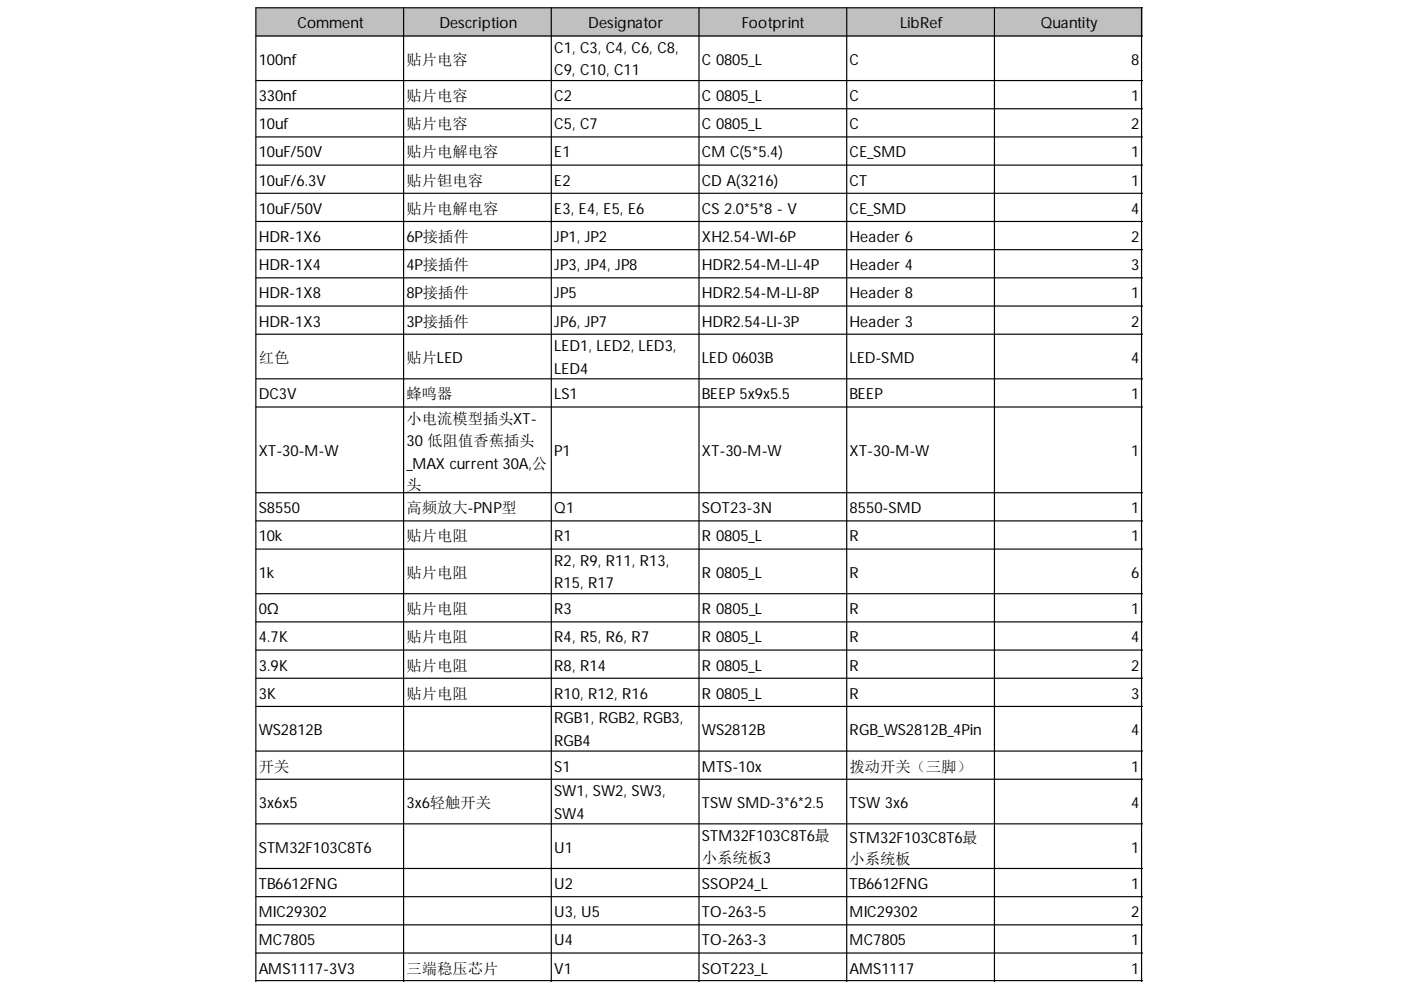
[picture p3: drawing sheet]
<svg xmlns="http://www.w3.org/2000/svg" width="297mm" height="210mm" viewBox="0 0 297 210" stroke-linecap="round" stroke-linejoin="round" font-family="sans-serif">
<defs><g id="words">
<g font-size="3.2">
<text x="63.1" y="6">Comment</text>
<text x="93.1" y="6">Description</text>
<text x="117.5" y="11.2">C1, C3, C4, C6, C8,</text>
<text x="124.7" y="6">Designator</text>
<text x="157.3" y="6">Footprint</text>
<text x="190.8" y="6">LibRef</text>
<text x="220.7" y="6">Quantity</text>
<text x="54.9" y="13.7">100nf</text>
<text x="86.2" y="13.7">贴片电容</text>
<text x="117.5" y="16">C9, C10, C11</text>
<text x="148.8" y="13.7">C 0805_L</text>
<text x="180.1" y="13.7">C</text>
<text x="239.8" y="13.7">8</text>
<text x="54.9" y="21.4">330nf</text>
<text x="86.2" y="21.4">贴片电容</text>
<text x="117.5" y="21.4">C2</text>
<text x="148.8" y="21.4">C 0805_L</text>
<text x="180.1" y="21.4">C</text>
<text x="239.8" y="21.4">1</text>
<text x="54.9" y="27.4">10uf</text>
<text x="86.2" y="27.4">贴片电容</text>
<text x="117.5" y="27.4">C5, C7</text>
<text x="148.8" y="27.4">C 0805_L</text>
<text x="180.1" y="27.4">C</text>
<text x="239.8" y="27.4">2</text>
<text x="54.9" y="33.4">10uF/50V</text>
<text x="86.2" y="33.4">贴片电解电容</text>
<text x="117.5" y="33.4">E1</text>
<text x="148.8" y="33.4">CM C(5*5.4)</text>
<text x="180.1" y="33.4">CE_SMD</text>
<text x="239.8" y="33.4">1</text>
<text x="54.9" y="39.4">10uF/6.3V</text>
<text x="86.2" y="39.4">贴片钽电容</text>
<text x="117.5" y="39.4">E2</text>
<text x="148.8" y="39.4">CD A(3216)</text>
<text x="180.1" y="39.4">CT</text>
<text x="239.8" y="39.4">1</text>
<text x="54.9" y="45.3">10uF/50V</text>
<text x="86.2" y="45.3">贴片电解电容</text>
<text x="117.5" y="45.3">E3, E4, E5, E6</text>
<text x="148.8" y="45.3">CS 2.0*5*8 - V</text>
<text x="180.1" y="45.3">CE_SMD</text>
<text x="239.8" y="45.3">4</text>
<text x="54.9" y="51.3">HDR-1X6</text>
<text x="86.2" y="51.3">6P接插件</text>
<text x="117.5" y="51.3">JP1, JP2</text>
<text x="148.8" y="51.3">XH2.54-WI-6P</text>
<text x="180.1" y="51.3">Header 6</text>
<text x="239.8" y="51.3">2</text>
<text x="54.9" y="57.3">HDR-1X4</text>
<text x="86.2" y="57.3">4P接插件</text>
<text x="117.5" y="57.3">JP3, JP4, JP8</text>
<text x="148.8" y="57.3">HDR2.54-M-LI-4P</text>
<text x="180.1" y="57.3">Header 4</text>
<text x="239.8" y="57.3">3</text>
<text x="54.9" y="63.3">HDR-1X8</text>
<text x="86.2" y="63.3">8P接插件</text>
<text x="117.5" y="63.3">JP5</text>
<text x="148.8" y="63.3">HDR2.54-M-LI-8P</text>
<text x="180.1" y="63.3">Header 8</text>
<text x="239.8" y="63.3">1</text>
<text x="54.9" y="69.2">HDR-1X3</text>
<text x="86.2" y="69.2">3P接插件</text>
<text x="117.5" y="69.2">JP6, JP7</text>
<text x="148.8" y="69.2">HDR2.54-LI-3P</text>
<text x="180.1" y="69.2">Header 3</text>
<text x="239.8" y="69.2">2</text>
<text x="54.9" y="77">红色</text>
<text x="86.2" y="77">贴片LED</text>
<text x="117.5" y="74.5">LED1, LED2, LED3,</text>
<text x="148.8" y="77">LED 0603B</text>
<text x="180.1" y="77">LED-SMD</text>
<text x="239.8" y="77">4</text>
<text x="117.5" y="79.2">LED4</text>
<text x="54.9" y="84.7">DC3V</text>
<text x="86.2" y="84.7">蜂鸣器</text>
<text x="86.2" y="89.9">小电流模型插头XT-</text>
<text x="117.5" y="84.7">LS1</text>
<text x="148.8" y="84.7">BEEP 5x9x5.5</text>
<text x="180.1" y="84.7">BEEP</text>
<text x="239.8" y="84.7">1</text>
<text x="86.2" y="94.6">30 低阻值香蕉插头</text>
<text x="54.9" y="96.6">XT-30-M-W</text>
<text x="86.2" y="99.4">_MAX current 30A,公</text>
<text x="117.5" y="96.6">P1</text>
<text x="148.8" y="96.6">XT-30-M-W</text>
<text x="180.1" y="96.6">XT-30-M-W</text>
<text x="239.8" y="96.6">1</text>
<text x="86.2" y="103.8">头</text>
<text x="54.9" y="108.8">S8550</text>
<text x="86.2" y="108.8">高频放大-PNP型</text>
<text x="117.5" y="108.8">Q1</text>
<text x="148.8" y="108.8">SOT23-3N</text>
<text x="180.1" y="108.8">8550-SMD</text>
<text x="239.8" y="108.8">1</text>
<text x="54.9" y="114.8">10k</text>
<text x="86.2" y="114.8">贴片电阻</text>
<text x="117.5" y="114.8">R1</text>
<text x="148.8" y="114.8">R 0805_L</text>
<text x="180.1" y="114.8">R</text>
<text x="239.8" y="114.8">1</text>
<text x="54.9" y="122.5">1k</text>
<text x="86.2" y="122.5">贴片电阻</text>
<text x="117.5" y="120">R2, R9, R11, R13,</text>
<text x="117.5" y="124.8">R15, R17</text>
<text x="148.8" y="122.5">R 0805_L</text>
<text x="180.1" y="122.5">R</text>
<text x="239.8" y="122.5">6</text>
<text x="54.9" y="130.2">0Ω</text>
<text x="86.2" y="130.2">贴片电阻</text>
<text x="117.5" y="130.2">R3</text>
<text x="148.8" y="130.2">R 0805_L</text>
<text x="180.1" y="130.2">R</text>
<text x="239.8" y="130.2">1</text>
<text x="54.9" y="136.2">4.7K</text>
<text x="86.2" y="136.2">贴片电阻</text>
<text x="117.5" y="136.2">R4, R5, R6, R7</text>
<text x="148.8" y="136.2">R 0805_L</text>
<text x="180.1" y="136.2">R</text>
<text x="239.8" y="136.2">4</text>
<text x="54.9" y="142.2">3.9K</text>
<text x="86.2" y="142.2">贴片电阻</text>
<text x="117.5" y="142.2">R8, R14</text>
<text x="148.8" y="142.2">R 0805_L</text>
<text x="180.1" y="142.2">R</text>
<text x="239.8" y="142.2">2</text>
<text x="54.9" y="148.2">3K</text>
<text x="86.2" y="148.2">贴片电阻</text>
<text x="117.5" y="148.2">R10, R12, R16</text>
<text x="148.8" y="148.2">R 0805_L</text>
<text x="180.1" y="148.2">R</text>
<text x="239.8" y="148.2">3</text>
<text x="54.9" y="155.9">WS2812B</text>
<text x="117.5" y="153.4">RGB1, RGB2, RGB3,</text>
<text x="148.8" y="155.9">WS2812B</text>
<text x="180.1" y="155.9">RGB_WS2812B_4Pin</text>
<text x="239.8" y="155.9">4</text>
<text x="117.5" y="158.1">RGB4</text>
<text x="54.9" y="163.6">开关</text>
<text x="117.5" y="163.6">S1</text>
<text x="148.8" y="163.6">MTS-10x</text>
<text x="180.1" y="163.6">拨动开关（三脚）</text>
<text x="239.8" y="163.6">1</text>
<text x="54.9" y="171.3">3x6x5</text>
<text x="86.2" y="171.3">3x6轻触开关</text>
<text x="117.5" y="168.8">SW1, SW2, SW3,</text>
<text x="117.5" y="173.6">SW4</text>
<text x="148.8" y="171.3">TSW SMD-3*6*2.5</text>
<text x="180.1" y="171.3">TSW 3x6</text>
<text x="239.8" y="171.3">4</text>
<text x="148.8" y="178.3">STM32F103C8T6最</text>
<text x="180.1" y="178.8">STM32F103C8T6最</text>
<text x="54.9" y="180.8">STM32F103C8T6</text>
<text x="117.5" y="180.8">U1</text>
<text x="148.8" y="183">小系统板3</text>
<text x="180.1" y="183.3">小系统板</text>
<text x="239.8" y="180.8">1</text>
<text x="54.9" y="188.5">TB6612FNG</text>
<text x="117.5" y="188.5">U2</text>
<text x="148.8" y="188.5">SSOP24_L</text>
<text x="180.1" y="188.5">TB6612FNG</text>
<text x="239.8" y="188.5">1</text>
<text x="54.9" y="194.5">MIC29302</text>
<text x="117.5" y="194.5">U3, U5</text>
<text x="148.8" y="194.5">TO-263-5</text>
<text x="180.1" y="194.5">MIC29302</text>
<text x="239.8" y="194.5">2</text>
<text x="54.9" y="200.4">MC7805</text>
<text x="117.5" y="200.4">U4</text>
<text x="148.8" y="200.4">TO-263-3</text>
<text x="180.1" y="200.4">MC7805</text>
<text x="239.8" y="200.4">1</text>
<text x="54.9" y="206.4">AMS1117-3V3</text>
<text x="86.2" y="206.4">三端稳压芯片</text>
<text x="117.5" y="206.4">V1</text>
<text x="148.8" y="206.4">SOT223_L</text>
<text x="180.1" y="206.4">AMS1117</text>
<text x="239.8" y="206.4">1</text>
</g>
</g></defs>
<g fill="#c0c0c0">
<path d="M54.3 1.7h31.4v6h-31.4z" fill-rule="evenodd"/>
<path d="M85.4 1.7h31.6v6h-31.6z" fill-rule="evenodd"/>
<path d="M116.8 1.7h31.5v6h-31.5z" fill-rule="evenodd"/>
<path d="M148.1 1.7h31.5v6h-31.5z" fill-rule="evenodd"/>
<path d="M179.4 1.7h31.6v6h-31.6z" fill-rule="evenodd"/>
<path d="M210.7 1.7h31.6v6h-31.6z" fill-rule="evenodd"/>
</g>
<g fill="none" stroke="#000" stroke-width=".25">
<path d="M54.2 7.6h188.1M54.2 17.1h188.1M85.6 1.6v206.6M116.9 1.6v206.6M148.2 1.6v206.6M179.5 1.6v206.6M210.8 1.6v206.6M242 1.6v206.6M242.3 1.6h-188.1v206.6M54.2 23.1h188.1M54.2 29h188.1M54.2 35h188.1"/>
<path d="M54.2 41h188.1M54.2 47h188.1M54.2 52.9h188.1M54.2 58.9h188.1M54.2 64.9h188.1M54.2 70.9h188.1M54.2 80.3h188.1M54.2 86.3h188.1M54.2 104.5h188.1M54.2 110.4h188.1M54.2 116.4h188.1M54.2 125.9h188.1"/>
<path d="M54.2 131.9h188.1M54.2 137.8h188.1M54.2 143.8h188.1M54.2 149.8h188.1M54.2 159.2h188.1M54.2 165.2h188.1M54.2 174.7h188.1M54.2 184.1h188.1M54.2 190.1h188.1M54.2 196.1h188.1M54.2 202.1h188.1M54.2 207.9h188.1"/>
</g>
<use href="#words"/>
</svg>
